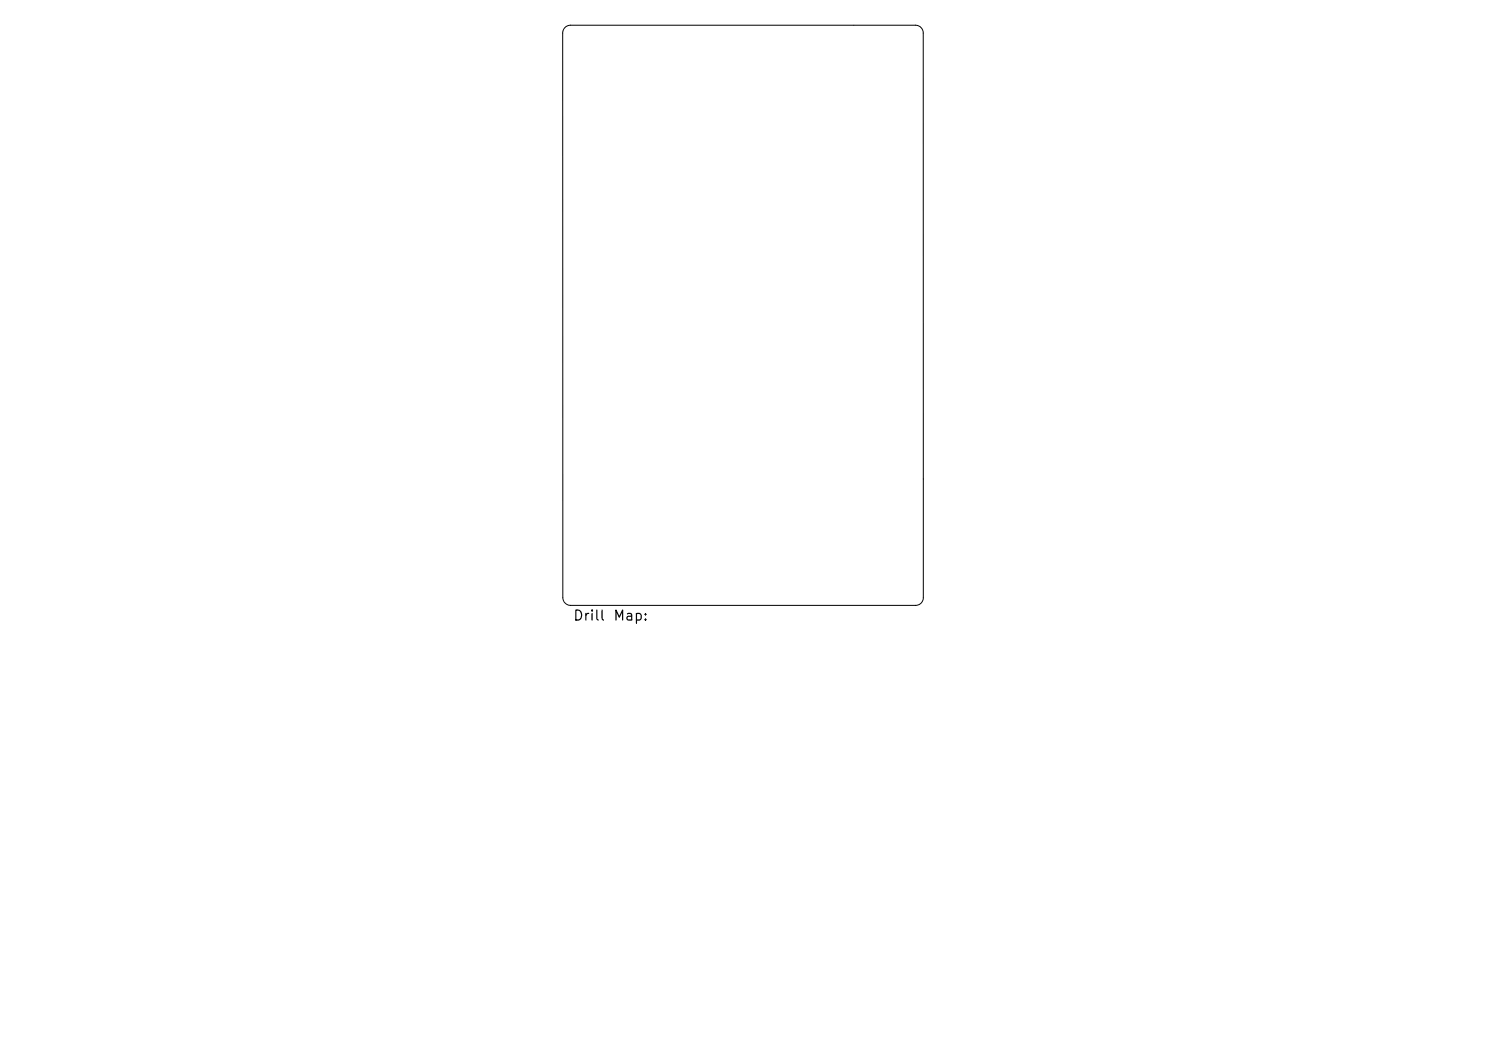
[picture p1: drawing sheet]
<svg xmlns="http://www.w3.org/2000/svg" width="297mm" height="210mm" viewBox="0 0 297 210" stroke-linecap="round" stroke-linejoin="round" font-family="sans-serif">
<defs><g id="words">
<g font-size="2">
<text x="114.4" y="124.5">Drill</text>
<text x="122.4" y="124.5">Map:</text>
</g>
</g></defs>
<path d="M112.9 5.5l.6-.4 .5-.1h69a1.57 1.57 0 0 1 1.5 1.6v112.8a1.54 1.54 0 0 1-1.5 1.6h-68.9a1.57 1.57 0 0 1-1.6-1.6v-112.8l.1-.7z" fill="none" stroke="#000" stroke-width=".2"/>
<use href="#words"/>
</svg>
